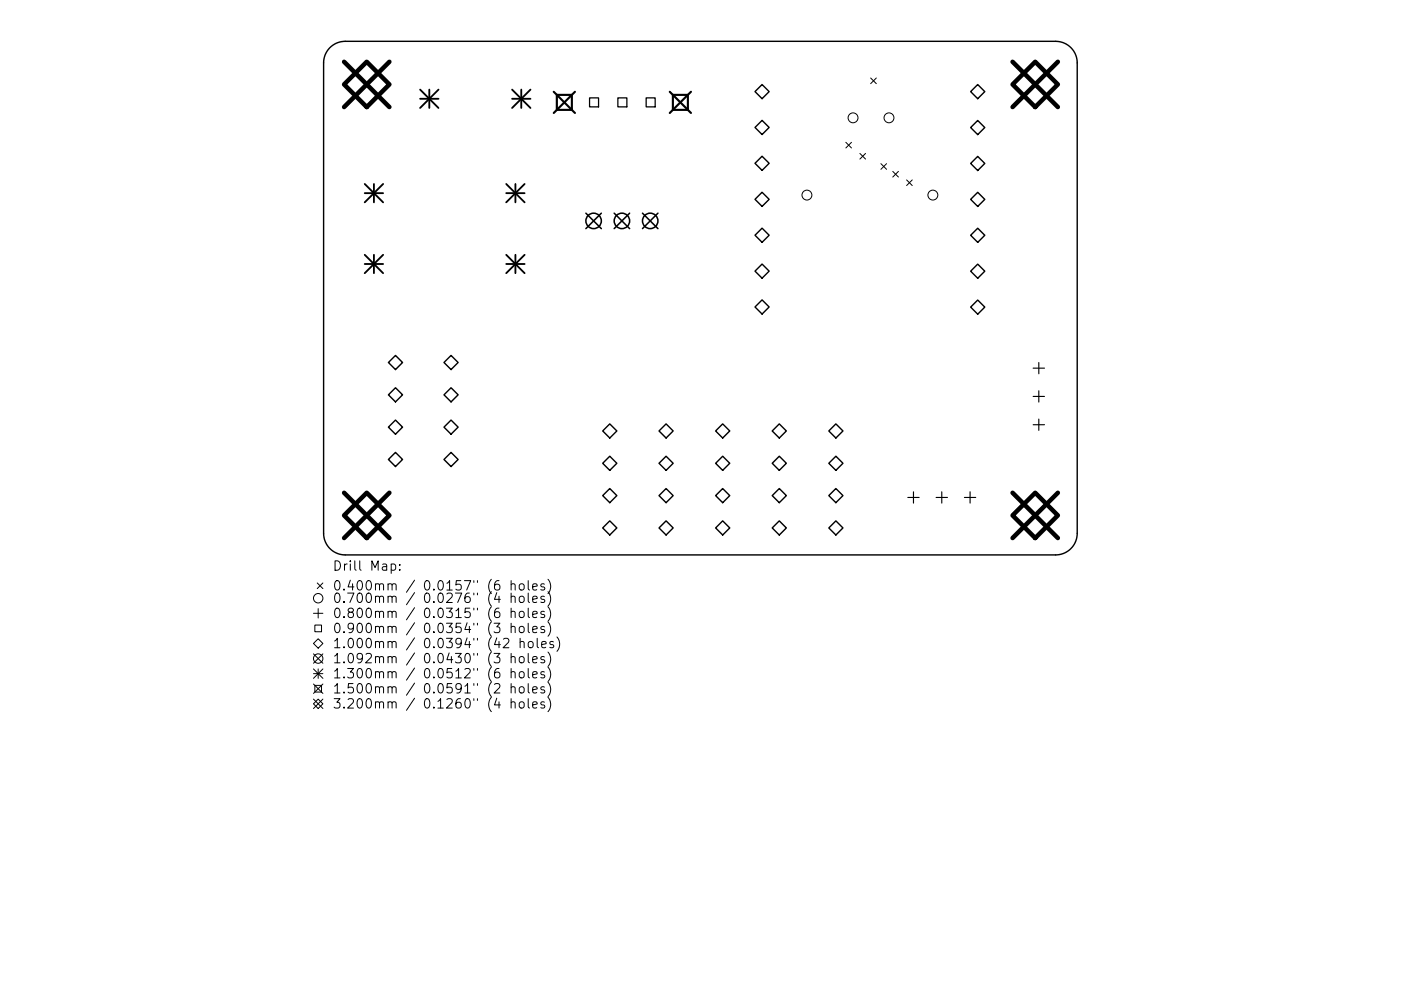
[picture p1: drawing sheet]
<svg xmlns="http://www.w3.org/2000/svg" width="297mm" height="210mm" viewBox="0 0 297 210" stroke-linecap="round" stroke-linejoin="round" font-family="sans-serif">
<defs><g id="words">
<g font-size="2.8">
<text x="70.5" y="121.1">Drill Map:</text>
<text x="70.5" y="125.3">0.400mm / 0.0157&quot; (6 holes)</text>
<text x="70.5" y="127.9">0.700mm / 0.0276&quot; (4 holes)</text>
<text x="70.5" y="131.1">0.800mm / 0.0315&quot; (6 holes)</text>
<text x="70.5" y="134.3">0.900mm / 0.0354&quot; (3 holes)</text>
<text x="70.5" y="137.5">1.000mm / 0.0394&quot; (42 holes)</text>
<text x="70.5" y="140.7">1.092mm / 0.0430&quot; (3 holes)</text>
<text x="70.5" y="143.9">1.300mm / 0.0512&quot; (6 holes)</text>
<text x="70.5" y="147.1">1.500mm / 0.0591&quot; (2 holes)</text>
<text x="70.5" y="150.3">3.200mm / 0.1260&quot; (4 holes)</text>
</g>
</g></defs>
<g fill="none" stroke="#000" stroke-width=".3">
<path d="M70 10.1a4.6 4.6 0 0 1 3.2-1.3h150.6a4.6 4.6 0 0 1 4.6 4.5v99.9a4.6 4.6 0 0 1-4.6 4.5h-150.6a4.6 4.6 0 0 1-4.6-4.5v-99.9a4.6 4.6 0 0 1 1.4-3.2zM161.6 17.9l1.5 1.5-1.5 1.5-1.5-1.5zM207.3 17.9l1.5 1.5-1.5 1.5-1.5-1.5zM160.1 27l1.5-1.5 1.5 1.5-1.5 1.5zM161.6 33.1l1.5 1.5-1.5 1.5-1.5-1.5zM207.3 25.6l1.5 1.5-1.5 1.5-1.5-1.5zM207.3 33.2l1.5 1.5-1.5 1.5-1.5-1.5zM161.6 40.8l1.5 1.5-1.5 1.5-1.5-1.5zM161.6 48.4l1.5 1.5-1.5 1.5-1.5-1.5zM161.6 56l1.5 1.5-1.5 1.5-1.5-1.5zM207.3 40.8l1.5 1.5-1.5 1.5-1.5-1.5zM207.3 48.4l1.5 1.5-1.5 1.5-1.5-1.5z"/>
<path d="M207.3 56l1.5 1.5-1.5 1.5-1.5-1.5zM83.9 75.4l1.5 1.5-1.5 1.5-1.5-1.5zM95.6 75.4l1.5 1.5-1.5 1.5-1.5-1.5zM161.6 63.6l1.5 1.5-1.5 1.5-1.5-1.5zM207.3 63.7l1.5 1.5-1.5 1.5-1.5-1.5zM83.9 82.3l1.5 1.5-1.5 1.5-1.5-1.5zM83.9 89.1l1.5 1.5-1.5 1.5-1.5-1.5zM83.9 96l1.5 1.5-1.5 1.5-1.5-1.5zM95.6 82.3l1.5 1.5-1.5 1.5-1.5-1.5zM95.6 89.1l1.5 1.5-1.5 1.5-1.5-1.5zM95.6 96l1.5 1.5-1.5 1.5-1.5-1.5zM129.3 89.9l1.5 1.5-1.5 1.5-1.5-1.5z"/>
<path d="M129.3 96.8l1.5 1.5-1.5 1.5-1.5-1.5zM141.2 89.9l1.5 1.5-1.5 1.5-1.5-1.5zM141.2 96.8l1.5 1.5-1.5 1.5-1.5-1.5zM151.7 91.4l1.5-1.5 1.5 1.5-1.5 1.5zM151.7 98.3l1.5-1.5 1.5 1.5-1.5 1.5zM163.7 91.4l1.5-1.5 1.5 1.5-1.5 1.5zM163.7 98.3l1.5-1.5 1.5 1.5-1.5 1.5zM175.7 91.4l1.5-1.5 1.5 1.5-1.5 1.5zM175.7 98.3l1.5-1.5 1.5 1.5-1.5 1.5zM129.3 103.7l1.5 1.5-1.5 1.5-1.5-1.5zM129.3 110.5l1.5 1.5-1.5 1.5-1.5-1.5zM141.2 103.7l1.5 1.5-1.5 1.5-1.5-1.5z"/>
<path d="M141.2 110.5l1.5 1.5-1.5 1.5-1.5-1.5zM151.7 105.2l1.5-1.5 1.5 1.5-1.5 1.5zM151.7 112l1.5-1.5 1.5 1.5-1.5 1.5zM163.7 105.2l1.5-1.5 1.5 1.5-1.5 1.5zM163.7 112l1.5-1.5 1.5 1.5-1.5 1.5zM175.7 105.2l1.5-1.5 1.5 1.5-1.5 1.5zM175.7 112l1.5-1.5 1.5 1.5-1.5 1.5z"/>
</g>
<g fill="none" stroke="#000" stroke-width=".21">
<path d="M184.6 16.5l1.2 1.2M185.8 16.5l-1.2 1.2M179.3 30.2l1.2 1.2M180.5 30.2l-1.2 1.2M182.3 32.6l1.2 1.2M183.5 32.6l-1.2 1.2M186.8 34.7l1.2 1.2M188 34.7l-1.2 1.2M189.3 36.4l1.2 1.2M190.5 36.4l-1.2 1.2M192.2 38.2l1.2 1.2M193.4 38.2l-1.2 1.2"/>
<path d="M82.9 119.8l.6-.1 .4 .3v.6l-.2 .3h-.8M84.8 119.8v.1M66.5 136.5l1-1 1 1-1 1zM66.5 130.1h2M66.5 138.7l2 2M66.8 132.6h1.4v1.4h-1.4zM67.3 123.7l1.2 1.2M67.5 129.1v2M68.5 123.7l-1.2 1.2M68.5 138.7l-2 2M84.8 120.8v.2M106.8 135.6l.2-.2 .7 .1a.54 .54 0 0 1 .1 .8l-1.1 1.1h1.2"/>
<path d="M108.4 124a.5 .5 0 0 1 .8 .1v1.1M108.4 126.7a.5 .5 0 0 1 .8 .1v1M108.4 129.9a.5 .5 0 0 1 .8 .1v1M108.4 133.1a.5 .5 0 0 1 .8 .1v1M108.4 139.5l.3-.2 .4 .1 .1 1.2M108.4 123.2v2M108.4 125.8v2M108.4 129v2M108.4 132.2v2M108.4 138.6v2M110.2 124a.54 .54 0 0 1 .5-.2 .54 .54 0 0 1 .4 .4v.6a.54 .54 0 0 1-.5 .4 .54 .54 0 0 1-.5-.4zM110.2 126.7a.54 .54 0 0 1 .5-.2 .54 .54 0 0 1 .4 .4v.5a.54 .54 0 0 1-.5 .4 .54 .54 0 0 1-.5-.4z"/>
<path d="M110.2 129.9a.54 .54 0 0 1 .5-.2 .54 .54 0 0 1 .4 .4v.5a.54 .54 0 0 1-.5 .4 .54 .54 0 0 1-.5-.4zM110.2 133.1a.54 .54 0 0 1 .5-.2 .54 .54 0 0 1 .4 .4v.5a.54 .54 0 0 1-.5 .4 .54 .54 0 0 1-.5-.4zM110.2 139.5l.3-.2a.54 .54 0 0 1 .6 .4v.5a.54 .54 0 0 1-.5 .4 .54 .54 0 0 1-.5-.4zM110.3 136.3a.5 .5 0 0 1 .8 .1v1M110.3 135.4v2M112 123.2v1.7l.3 .3M112 125.8v1.7l.3 .3M112 129v1.7l.3 .3M112 132.2v1.7l.3 .3M112 138.6v1.7l.3 .3M112.2 136.2a.54 .54 0 0 1 .8 .3v.5a.54 .54 0 0 1-.5 .4 .54 .54 0 0 1-.5-.4v-.5zM112.9 124.5l1-.2-.1-.3-.6-.1-.3 .2 .1 1h.8"/>
<path d="M112.9 127.2l1-.2-.1-.4-.6-.1-.3 .3 .1 .9h.8M112.9 130.4l1-.2-.1-.4-.6-.1-.3 .3 .1 .9h.8M112.9 133.6l1-.2-.1-.4-.6-.1-.3 .3 .1 .9h.8M112.9 140l1-.2-.1-.4-.6-.1-.3 .3 .1 .9h.8M113.9 135.4v1.7l.3 .3M114.8 136.8l1-.2-.1-.4-.6-.1-.3 .3 .1 .9h.8M115.4 124l-.5-.1-.2 .2 .1 .3 .6 .2v.5h-.7M115.4 126.6l-.5-.1-.2 .3 .1 .3 .6 .2v.4h-.7M115.4 129.8l-.5-.1-.2 .3 .1 .3 .6 .2v.4h-.7M115.4 133l-.5-.1-.2 .3 .1 .3 .6 .2v.4h-.7M115.4 139.4l-.5-.1-.2 .3 .1 .3 .6 .2v.4h-.7M116.2 122.9a2.29 2.29 0 0 1 0 3.1"/>
<path d="M116.2 125.5a2.29 2.29 0 0 1 0 3.1M116.2 128.7a2.29 2.29 0 0 1 0 3.1M116.2 131.9a2.29 2.29 0 0 1 0 3.1M116.2 138.3a2.29 2.29 0 0 1 0 3.1M117.3 136.2l-.5-.1-.2 .3 .1 .3 .6 .2v.4h-.7M118.1 135.1a2.29 2.29 0 0 1 0 3.1M66.5 149.3l1-1 1 1-1 1zM66.5 141.9l2 2M66.5 142.9h2M66.5 145.1l2 2M66.5 148.3l2 2M66.8 145.4h1.4v1.4h-1.4z"/>
<path d="M67.5 141.9v2M68.5 141.9l-2 2M68.5 145.1l-2 2M68.5 148.3l-2 2M108.4 142.7a.5 .5 0 0 1 .8 .1v1M108.4 145.9a.5 .5 0 0 1 .8 .1v1M108.4 149.1a.5 .5 0 0 1 .8 .1v1M108.4 141.8v2M108.4 145v2M108.4 148.2v2M110.2 142.7a.54 .54 0 0 1 .5-.2 .54 .54 0 0 1 .4 .4l-.1 .7a.54 .54 0 0 1-.5 .2 .54 .54 0 0 1-.4-.4zM110.2 145.9a.54 .54 0 0 1 .5-.2 .54 .54 0 0 1 .4 .4v.5a.54 .54 0 0 1-.5 .4 .54 .54 0 0 1-.5-.4z"/>
<path d="M110.2 149.1a.54 .54 0 0 1 .5-.2 .54 .54 0 0 1 .4 .4v.5a.54 .54 0 0 1-.5 .4 .54 .54 0 0 1-.5-.4zM112 141.8v1.7l.3 .3M112 145v1.7l.3 .3M112 148.2v1.7l.3 .3M112.9 143.2l1-.2-.1-.4-.6-.1-.3 .3 .1 .9h.8M112.9 146.4l1-.2-.1-.4-.6-.1-.3 .3 .1 .9h.8M112.9 149.6l1-.2-.1-.4-.6-.1-.3 .3 .1 .9h.8M115.4 142.6l-.5-.1-.2 .3 .1 .3 .6 .2v.4h-.7M115.4 145.8l-.5-.1-.2 .3 .1 .3 .6 .2v.4h-.7M115.4 149l-.5-.1-.2 .3 .1 .3 .6 .2v.4h-.7M116.2 141.5a2.29 2.29 0 0 1 0 3.1M116.2 144.7a2.29 2.29 0 0 1 0 3.1"/>
<path d="M116.2 147.9a2.29 2.29 0 0 1 0 3.1"/>
<circle cx="180.9" cy="25" r="1.05"/>
<circle cx="188.5" cy="25" r="1.05"/>
<circle cx="171.1" cy="41.4" r="1.05"/>
<circle cx="197.8" cy="41.4" r="1.05"/>
<circle cx="67.5" cy="126.9" r="1"/>
<circle cx="67.5" cy="139.7" r="1"/>
</g>
<path d="M219 78.1h2.4M220.2 76.9v2.4M219 84.1h2.4M219 90.1h2.4M220.2 82.9v2.4M220.2 88.9v2.4M192.5 105.5h2.4M193.7 104.3v2.4M198.5 105.5h2.4M199.7 104.3v2.4M204.5 105.5h2.4M205.7 104.3v2.4" fill="none" stroke="#000" stroke-width=".24"/>
<path d="M125 20.8h1.9v1.9h-1.9zM131 20.8h1.9v1.9h-1.9zM137 20.8h1.9v1.9h-1.9z" fill="none" stroke="#000" stroke-width=".27"/>
<g fill="none" stroke="#000" stroke-width=".33">
<path d="M124.2 45.2l3.3 3.3M127.5 45.2l-3.3 3.3M130.2 45.2l3.3 3.3M133.5 45.2l-3.3 3.3M136.2 45.2l3.3 3.3M139.5 45.2l-3.3 3.3"/>
<circle cx="125.9" cy="46.9" r="1.64"/>
<circle cx="131.9" cy="46.9" r="1.64"/>
<circle cx="137.9" cy="46.9" r="1.64"/>
</g>
<g fill="none" stroke="#000" stroke-width=".39">
<path d="M89.1 19l3.9 3.9M91 19v3.9M93 19l-3.9 3.9M108.6 19l3.9 3.9M110.5 19v3.9M112.5 19l-3.9 3.9M77.3 39l3.9 3.9M79.3 39v3.9M81.2 39l-3.9 3.9M89.1 21h3.9M107.3 39l3.9 3.9M108.6 21h3.9"/>
<path d="M109.3 39v3.9M111.2 39l-3.9 3.9M77.3 41h3.9M77.3 54.1l3.9 3.9M77.3 56h3.9M79.3 54.1v3.9M81.2 54.1l-3.9 3.9M107.3 41h3.9M107.3 56h3.9M107.3 54.1l3.9 3.9M109.3 54.1v3.9M111.2 54.1l-3.9 3.9"/>
</g>
<path d="M117.4 19.5l4.5 4.5M121.9 19.5l-4.5 4.5M142 19.5l4.5 4.5M146.5 19.5l-4.5 4.5M118.1 20.1h3.1v3.2h-3.1zM142.7 20.1h3.1v3.2h-3.1z" fill="none" stroke="#000" stroke-width=".45"/>
<path d="M73 13.1l9.6 9.6M77.8 13.1l4.8 4.8-4.8 4.8-4.8-4.8zM82.6 13.1l-9.6 9.6M214.7 13.1l9.6 9.6M219.5 13.1l4.8 4.8-4.8 4.8-4.8-4.8zM224.3 13.1l-9.6 9.6M73 104.6l9.6 9.6M77.8 104.6l4.8 4.8-4.8 4.8-4.8-4.8zM82.6 104.6l-9.6 9.6M214.7 104.6l9.6 9.6M219.5 104.6l4.8 4.8-4.8 4.8-4.8-4.8zM224.3 104.6l-9.6 9.6" fill="none" stroke="#000" stroke-width=".96"/>
<use href="#words"/>
</svg>
